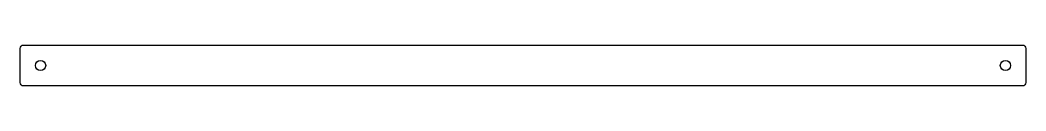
# Model space of a CAD drawing. Header units: millimetres. Extents: x -301 to -6, y -91 to -79.
import ezdxf

# ---------------------------------------------------------------- set-up
doc = ezdxf.new("R2010")
doc.units = ezdxf.units.MM
doc.layers.get('0').update_dxf_attribs({"linetype": 'CONTINUOUS'})

msp = doc.modelspace()

# ---------------------------------------------------------------- linework, layer by layer
msp.add_lwpolyline([(-299.775, -91.225, -0.4142136), (-300.775, -90.225), (-300.775, -80.225, -0.4142136), (-299.775, -79.225), (-6.6, -79.225, -0.4142136), (-5.6, -80.225), (-5.6, -90.225, -0.4142136), (-6.6, -91.225)], format="xyb", close=True)
for centre in [(-294.775, -85.225), (-11.6, -85.225)]:
    msp.add_circle(centre, 1.5)

doc.saveas('drawing.dxf')
